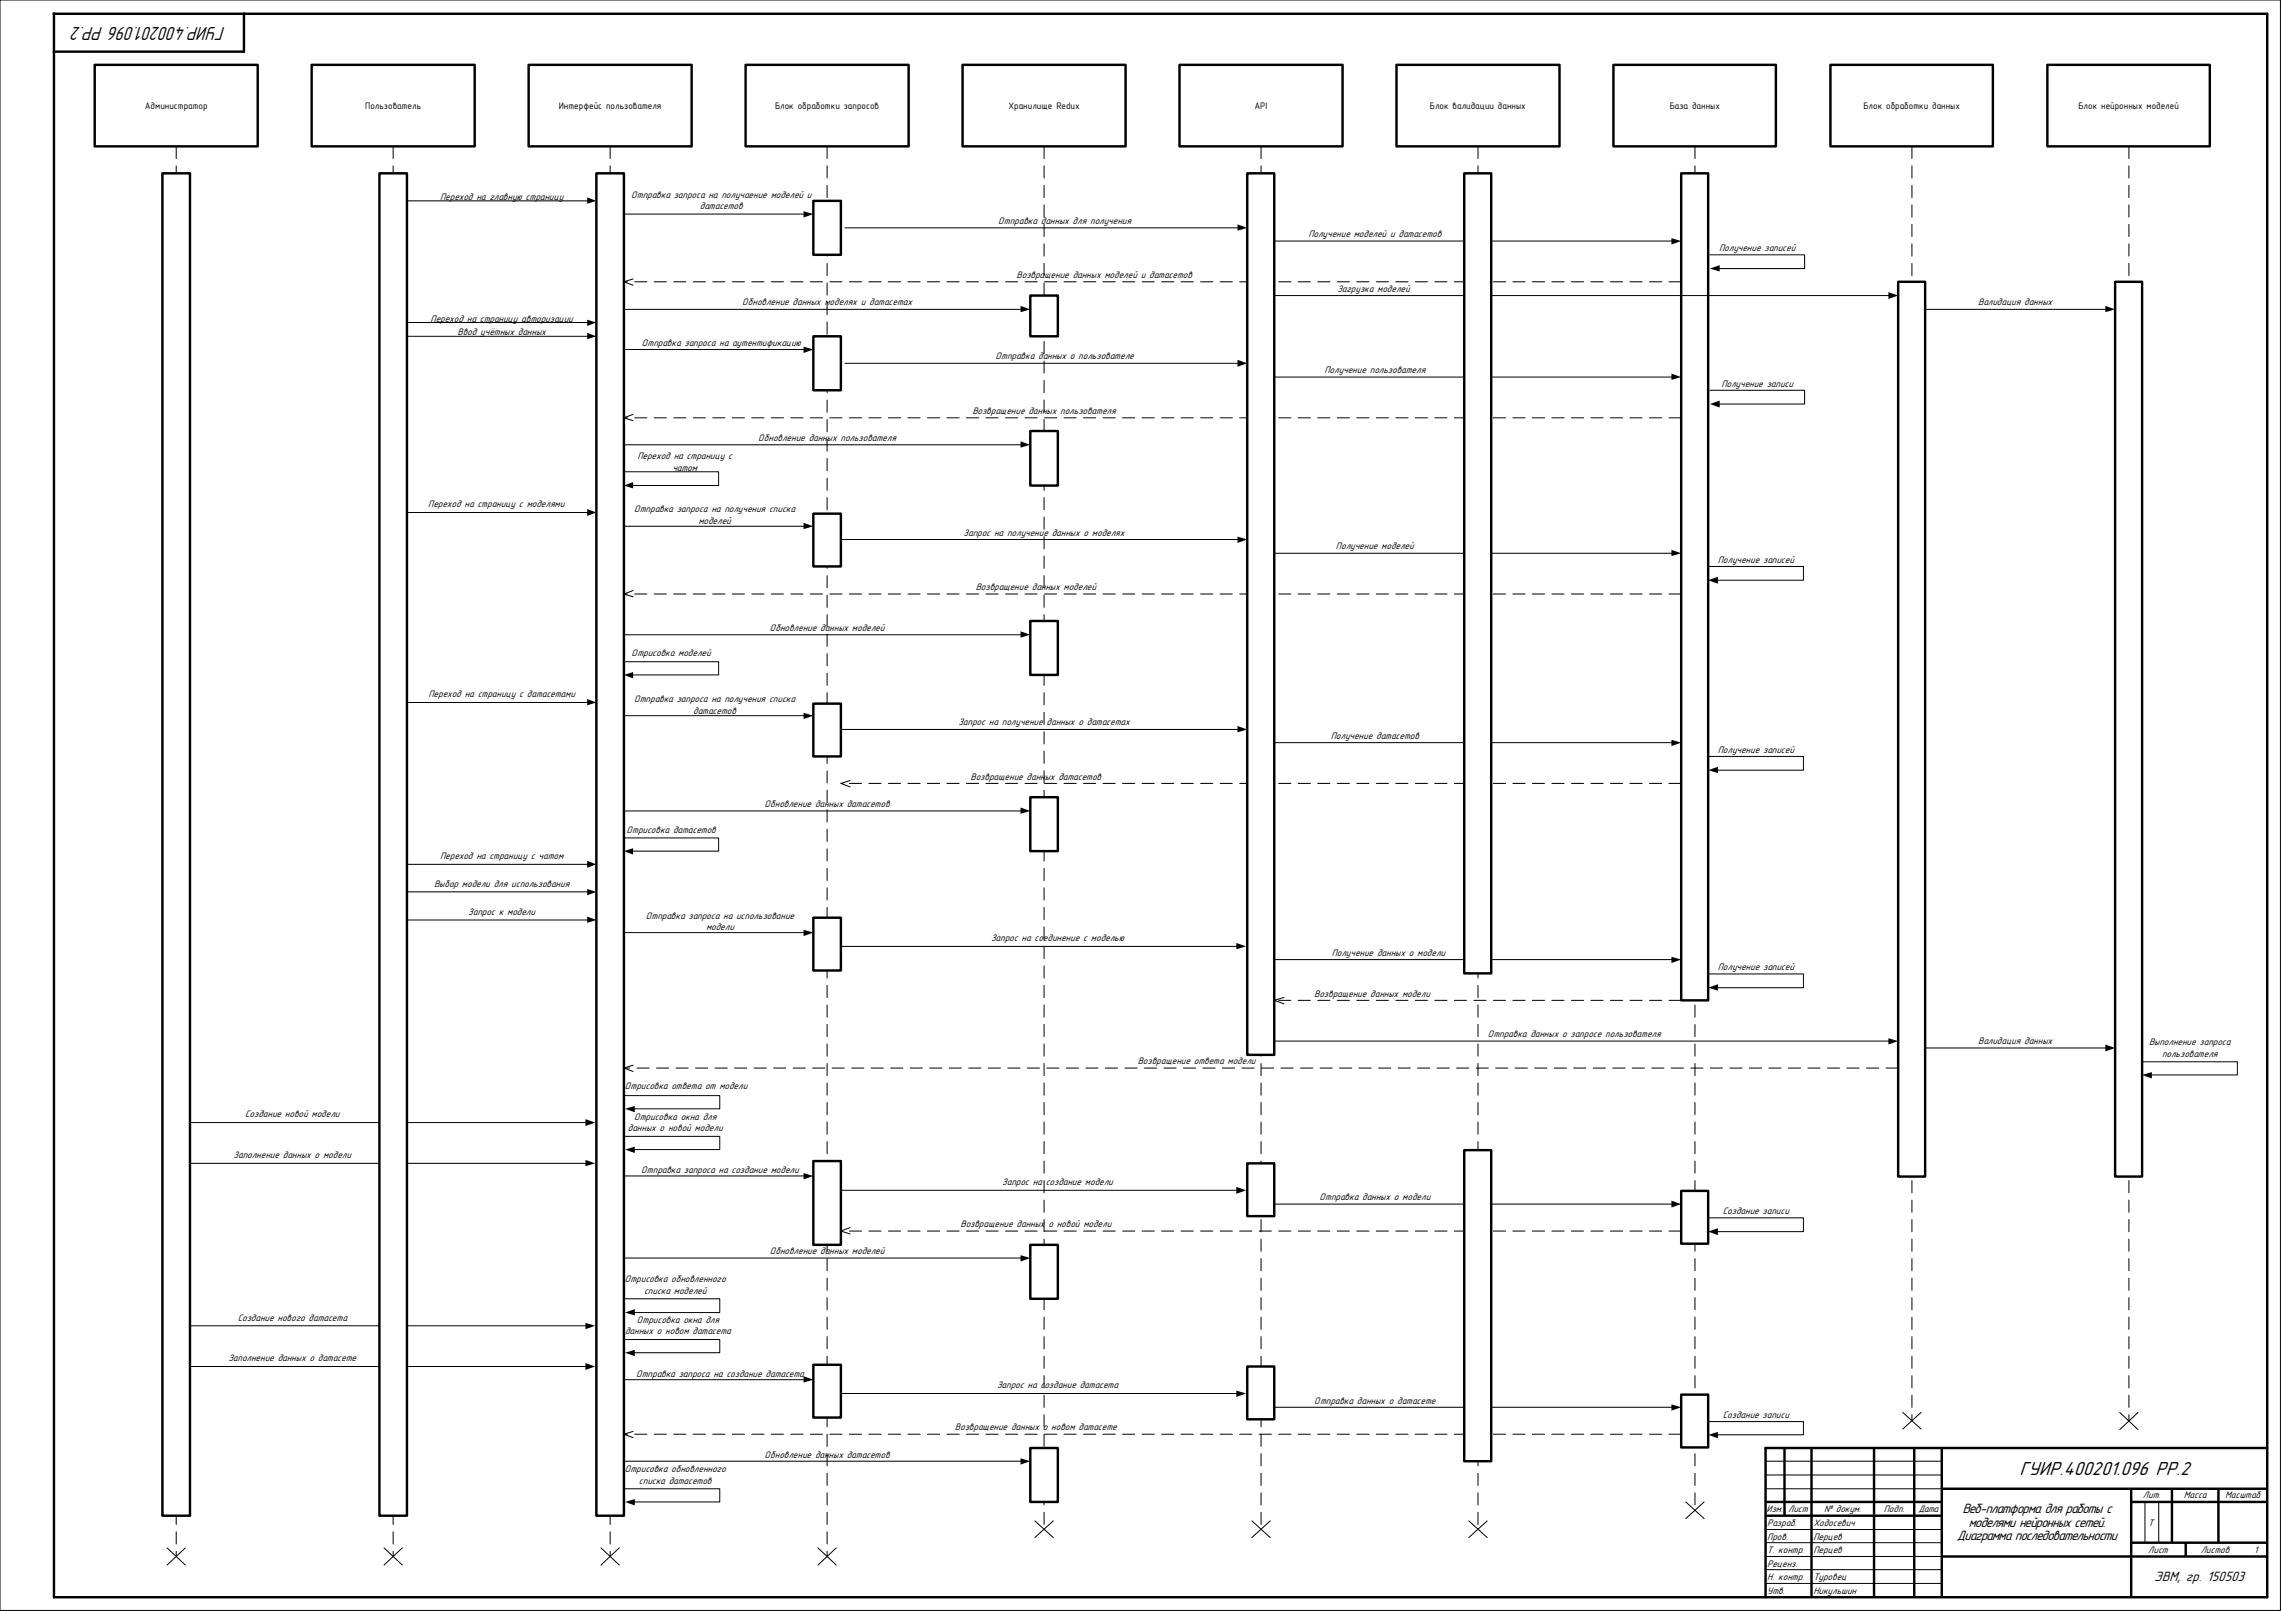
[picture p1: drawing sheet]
<svg xmlns="http://www.w3.org/2000/svg" width="841mm" height="594mm" viewBox="0 0 841 594" stroke-linecap="round" stroke-linejoin="round" font-family="sans-serif">
<defs><g id="words">
<text font-size="7.4" x="744.7" y="544">ГУИР.400201.096 РР.2</text>
<text font-size="7.3" x="83.2" y="9.9" transform="rotate(-180 83.2 9.9)">ГУИР.400201.096 РР.2</text>
<g font-size="5.3">
<text x="723.7" y="558.1">Веб-платформа для работы с</text>
<text x="725.9" y="563.1">моделями нейронных сетей.</text>
<text x="721.6" y="568.1">Диаграмма последовательности</text>
<text x="794.4" y="583">ЭВМ, гр. 150503</text>
</g>
<g font-size="3.7">
<text x="162.3" y="73.6">Переход на главную страницу</text>
<text x="232.7" y="73">Отправка запроса на получаение моделей и</text>
<text x="258.1" y="77.1">датасетов</text>
<text x="368.1" y="82.6">Отправка д</text>
<text x="385.5" y="82.6">анных для получения</text>
<text x="482.5" y="87.5">Получение моделей и датасетов</text>
<text x="634" y="92.6">Получение записей</text>
<text x="374.9" y="102.5">Возвра</text>
<text x="385.1" y="102.5">щение данных моделей и датасетов</text>
<text x="493.2" y="107.6">Загрузка моделей</text>
<text x="273.7" y="112.6">Обновление данных м</text>
<text x="305.9" y="112.6">оделях и датасетах</text>
<text x="729.5" y="112.6">Валидация данных</text>
<text x="158.8" y="118.6">Переход на страницу авторизации</text>
<text x="168.7" y="123.6">Ввод учётных данных</text>
<text x="236.7" y="127.6">Отправка запроса на аутентификацию</text>
<text x="367.1" y="132.5">Отправка данных о пользователе</text>
<text x="488.4" y="137.6">Получение пользователя</text>
<text x="634.8" y="142.6">Получение записи</text>
<text x="358.6" y="152.6">Возвращение данн</text>
<text x="386" y="152.6">ых пользователя</text>
<text x="279.6" y="162.5">Обновление данных пользователя</text>
<text x="235" y="169.4">Переход на страницу с</text>
<text x="248" y="173.7">чатом</text>
<text x="157.9" y="187">Переход на страницу с моделями</text>
<text x="233.8" y="189">Отправка запроса на получения списка</text>
<text x="257.5" y="193.1">моделей</text>
<text x="355.4" y="197.5">Запрос на получение данных о моделях</text>
<text x="492.7" y="202.6">Получение моделей</text>
<text x="633.5" y="207.5">Получение записей</text>
<text x="359.8" y="217.6">Возвращение дан</text>
<text x="385.5" y="217.6">ных моделей</text>
<text x="283.9" y="232.6">Обновление да</text>
<text x="305.8" y="232.6">нных моделей</text>
<text x="232.9" y="242.1">Отрисовка моделей</text>
<text x="158" y="257.1">Переход на страницу с датасетами</text>
<text x="233.8" y="258.9">Отправка запроса на получения списка</text>
<text x="255.6" y="263.2">датасетов</text>
<text x="353.4" y="267.6">Запрос на получение</text>
<text x="386" y="267.6">данных о датасетах</text>
<text x="490.7" y="272.5">Получение датасетов</text>
<text x="633.5" y="277.6">Получение записей</text>
<text x="357.9" y="287.5">Возвращение данн</text>
<text x="385.3" y="287.5">ых датасетов</text>
<text x="282" y="297.6">Обновление дан</text>
<text x="305.6" y="297.6">ных датасетов</text>
<text x="231" y="307.1">Отрисовка датасетов</text>
<text x="162.3" y="316.8">Переход на страницу с чатом</text>
<text x="160.1" y="327">Выбор модели для использования</text>
<text x="172.7" y="337.3">Запрос к модели</text>
<text x="238.2" y="338.9">Отправка запроса на использование</text>
<text x="260.4" y="343.2">модели</text>
<text x="365.5" y="347">Запрос на соединение с моделью</text>
<text x="491.1" y="352.5">Получение данных о модели</text>
<text x="633.5" y="357.7">Получение записей</text>
<text x="484.6" y="367.5">Возвращение данных модели</text>
<text x="548.6" y="382.5">Отправка данных о запросе пользователя</text>
<text x="729.5" y="385">Валидация данных</text>
<text x="792.5" y="385.4">Выполнение запроса</text>
<text x="797.3" y="389.7">пользователя</text>
<text x="419.6" y="392.5">Возвращение ответа модели</text>
<text x="230.4" y="401.5">Отрисовка ответа от модели</text>
<text x="90.4" y="412.1">Создание новой модели</text>
<text x="233.8" y="413">Отрисовка окна для</text>
<text x="231.5" y="417.1">данных о новой модели</text>
<text x="86.2" y="427.1">Заполнение данных о модели</text>
<text x="236.5" y="432.7">Отправка запроса на создание модели</text>
<text x="369.6" y="437">Запрос на</text>
<text x="385.6" y="437">создание модели</text>
<text x="486.6" y="442.7">Отправка данных о модели</text>
<text x="635.3" y="447.8">Создание записи</text>
<text x="354.2" y="452.6">Возвращение данных</text>
<text x="386.6" y="452.6">о новой модели</text>
<text x="283.9" y="462.6">Обновление да</text>
<text x="305.8" y="462.6">нных моделей</text>
<text x="230.4" y="473">Отрисовка обновленного</text>
<text x="237.5" y="477.1">списка моделей</text>
<text x="87.6" y="487">Создание нового датасета</text>
<text x="234.8" y="488">Отрисовка окна для</text>
<text x="230.5" y="492.1">данных о новом датасета</text>
<text x="84.2" y="502">Заполнение данных о датасете</text>
<text x="234.6" y="507.7">Отправка запроса на создание датасета</text>
<text x="367.7" y="512">Запрос на с</text>
<text x="385.2" y="512">оздание датасета</text>
<text x="484.7" y="517.6">Отправка данных о датасете</text>
<text x="352.2" y="527.6">Возвращение данных о новом датасете</text>
<text x="635.3" y="522.8">Создание записи</text>
<text x="282" y="537.5">Обновление дан</text>
<text x="305.6" y="537.5">ных датасетов</text>
<text x="230.4" y="542.9">Отрисовка обновленного</text>
<text x="235.6" y="547.2">списка датасетов</text>
<text x="651.5" y="557.6">Изм.</text>
<text x="659.4" y="557.6">Лист</text>
<text x="672.7" y="557.6">№ докум.</text>
<text x="694.7" y="557.6">Подп.</text>
<text x="707.5" y="557.6">Дата</text>
<text x="790.3" y="552.5">Лит.</text>
<text x="805.3" y="552.5">Масса</text>
<text x="820.5" y="552.5">Масштаб</text>
<text x="651.7" y="562.9">Разраб.</text>
<text x="668.7" y="562.9">Ходосевич</text>
<text x="792.2" y="562.9">Т</text>
<text x="651.7" y="567.9">Пров.</text>
<text x="668.7" y="567.9">Перцев</text>
<text x="651.7" y="572.9">Т. контр.</text>
<text x="668.7" y="572.9">Перцев</text>
<text x="792.2" y="572.7">Лист</text>
<text x="811.6" y="572.7">Листов</text>
<text x="831.2" y="572.7">1</text>
<text x="651.7" y="577.9">Реценз.</text>
<text x="651.7" y="582.9">Н. контр.</text>
<text x="651.7" y="587.9">Утв.</text>
<text x="668.7" y="582.9">Туровец</text>
<text x="668.7" y="587.9">Никульшин</text>
</g>
<g font-size="3.5">
<text x="53.4" y="40.1">Администратор</text>
<text x="134.7" y="40.1">Пользователь</text>
<text x="206.1" y="40.1">Интерфейс пользователя</text>
<text x="285.8" y="40.1">Блок обработки запросов</text>
<text x="371.9" y="40.1">Хранилище Redux</text>
<text x="462.6" y="40.1">API</text>
<text x="527.3" y="40.1">Блок валидации данных</text>
<text x="615.7" y="40.1">База данных</text>
<text x="687.2" y="40.1">Блок обработки данных</text>
<text x="766.5" y="40.1">Блок нейронных моделей</text>
</g>
</g></defs>
<path d="M65 54v520M145 54v520M225 54v520M305 54v520M385 54v510.1M465 54v510.1M545 54v510.1M625.1 54v502.9M705.1 54v470.1M620 154.1h-389.9" fill="none" stroke="#000" stroke-width=".37" stroke-dasharray="4.5 2.7"/>
<g fill="none" stroke="#000" stroke-width=".37">
<path d="M0 0h841v593.9h-841zM233.5 152.8l-3.4 1.3 3.4 1.1M651.1 538.9h65M701.7 520.9l6.7 6.1M708.4 520.9l-6.7 6.1M651.1 544h65M651.1 549.1h65M791 553.9v15.1M796.1 553.9v15.1M301.6 570.9l6.8 6.3M308.4 570.9l-6.8 6.3M651.1 564.1h65"/>
<path d="M651.1 569h65M651.1 574h65M651.1 578.9h65M651.1 584h65"/>
</g>
<path d="M19.9 5.1h816.2v584h-816.2zM90 5.1v14h-70.1M836.1 534h-185v55.1" fill="none" stroke="#000" stroke-width=".9"/>
<g fill="none" stroke="#000" stroke-width=".9" stroke-linecap="butt">
<path d="M658.1 534v25M668 534v55.1M691.1 534v55.1M705.9 534v55.1M716.1 534v55.1M651.1 553.9h65M651.1 559h65M716.1 549.1h120M785.9 549.1v40M785.9 553.9h50.2M800.9 549.1v19.9M818.1 549.1v19.9"/>
<path d="M716.1 574h120M785.9 569h50.2M806 569v5"/>
</g>
<path d="M219.9 63.9h10.2v495.1h-10.2z" fill-rule="evenodd" fill="#fff"/>
<path d="M219.9 63.9h10.2v495.1h-10.2z" fill="none" stroke="#000" stroke-width=".9"/>
<path d="M59.9 63.9h10.2v495.1h-10.2z" fill-rule="evenodd" fill="#fff"/>
<path d="M59.9 63.9h10.2v495.1h-10.2z" fill="none" stroke="#000" stroke-width=".9"/>
<g fill="none" stroke="#000" stroke-width=".37">
<path d="M150.1 124h66.6M230.1 128.9h66.7M630.6 143.9h34.9v5.1h-31.8M781.7 520.9l6.8 6.4M788.5 520.9l-6.8 6.4M621.7 553.9l6.7 6.2M628.4 553.9l-6.7 6.2M61.6 570.9l6.8 6.3M68.4 570.9l-6.8 6.3M141.6 570.9l6.8 6.3M148.4 570.9l-6.8 6.3M221.6 570.9l6.8 6.3"/>
<path d="M228.4 570.9l-6.8 6.3M381.6 560.9l6.8 6.2M388.4 560.9l-6.8 6.2M461.6 560.9l6.8 6.2M468.4 560.9l-6.8 6.2M541.7 560.9l6.7 6.2M548.4 560.9l-6.7 6.2"/>
</g>
<path d="M216.5 122.8l3.4 1.2-3.4 1.1zM296.3 127.8l3.6 1.1-3.6 1.3zM630.6 149l3.6-1.3v2.6z" fill="#000"/>
<path d="M785.1 54v470.1" fill="none" stroke="#000" stroke-width=".37" stroke-dasharray="4.5 2.7"/>
<path d="M34.9 23.9h60.1v30.1h-60.1z" fill-rule="evenodd" fill="#fff"/>
<path d="M34.9 23.9h60.1v30.1h-60.1z" fill="none" stroke="#000" stroke-width=".9"/>
<path d="M114.9 23.9h60.1v30.1h-60.1z" fill-rule="evenodd" fill="#fff"/>
<path d="M114.9 23.9h60.1v30.1h-60.1z" fill="none" stroke="#000" stroke-width=".9"/>
<path d="M194.9 23.9h60.2v30.1h-60.2z" fill-rule="evenodd" fill="#fff"/>
<path d="M194.9 23.9h60.2v30.1h-60.2z" fill="none" stroke="#000" stroke-width=".9"/>
<path d="M275 23.9h60.1v30.1h-60.1z" fill-rule="evenodd" fill="#fff"/>
<path d="M275 23.9h60.1v30.1h-60.1z" fill="none" stroke="#000" stroke-width=".9"/>
<path d="M355 23.9h60.1v30.1h-60.1z" fill-rule="evenodd" fill="#fff"/>
<path d="M355 23.9h60.1v30.1h-60.1z" fill="none" stroke="#000" stroke-width=".9"/>
<path d="M435 23.9h60.1v30.1h-60.1z" fill-rule="evenodd" fill="#fff"/>
<path d="M435 23.9h60.1v30.1h-60.1z" fill="none" stroke="#000" stroke-width=".9"/>
<path d="M515 23.9h60.1v30.1h-60.1z" fill-rule="evenodd" fill="#fff"/>
<path d="M515 23.9h60.1v30.1h-60.1z" fill="none" stroke="#000" stroke-width=".9"/>
<path d="M595 23.9h59.9v30.1h-59.9z" fill-rule="evenodd" fill="#fff"/>
<path d="M595 23.9h59.9v30.1h-59.9z" fill="none" stroke="#000" stroke-width=".9"/>
<path d="M675 23.9h59.9v30.1h-59.9z" fill-rule="evenodd" fill="#fff"/>
<path d="M675 23.9h59.9v30.1h-59.9z" fill="none" stroke="#000" stroke-width=".9"/>
<path d="M755 23.9h59.9v30.1h-59.9z" fill-rule="evenodd" fill="#fff"/>
<path d="M755 23.9h59.9v30.1h-59.9z" fill="none" stroke="#000" stroke-width=".9"/>
<path d="M620 63.9h9.9v305h-9.9z" fill-rule="evenodd" fill="#fff"/>
<path d="M620 63.9h9.9v305h-9.9z" fill="none" stroke="#000" stroke-width=".9"/>
<path d="M311.6 134h145.2" fill="none" stroke="#000" stroke-width=".37"/>
<path d="M456.4 132.7l3.6 1.3-3.6 1.3z" fill="#000"/>
<path d="M299.9 124h10.2v19.9h-10.2z" fill-rule="evenodd" fill="#fff"/>
<path d="M299.9 124h10.2v19.9h-10.2z" fill="none" stroke="#000" stroke-width=".9"/>
<path d="M379.9 159h10.2v20.1h-10.2z" fill-rule="evenodd" fill="#fff"/>
<path d="M379.9 159h10.2v20.1h-10.2z" fill="none" stroke="#000" stroke-width=".9"/>
<path d="M230.1 174h34.9v5.1h-31.7M230.1 164h146.7M150.1 189h66.6M230.1 194.1h66.7" fill="none" stroke="#000" stroke-width=".37"/>
<path d="M376.3 162.8l3.6 1.2-3.6 1.1zM216.5 187.7l3.4 1.3-3.4 1.3zM230.1 179.1l3.4-1.3v2.3zM296.3 192.8l3.6 1.3-3.6 1.1z" fill="#000"/>
<path d="M299.9 189.4h10.2v19.5h-10.2z" fill-rule="evenodd" fill="#fff"/>
<path d="M299.9 189.4h10.2v19.5h-10.2z" fill="none" stroke="#000" stroke-width=".9"/>
<path d="M310.1 199h146.7M233.5 217.8l-3.4 1.3 3.4 1M469.9 204h146.9M629.9 208.9h35.2v5.1h-31.8" fill="none" stroke="#000" stroke-width=".37"/>
<path d="M456.4 197.9l3.6 1.1-3.6 1.2zM616.4 202.8l3.6 1.2-3.6 1.1zM629.9 214l3.6-1.3v2.6z" fill="#000"/>
<path d="M620 219.1h-389.9" fill="none" stroke="#000" stroke-width=".37" stroke-dasharray="4.5 2.7"/>
<path d="M379.9 229h10.2v19.9h-10.2z" fill-rule="evenodd" fill="#fff"/>
<path d="M379.9 229h10.2v19.9h-10.2z" fill="none" stroke="#000" stroke-width=".9"/>
<path d="M230.1 234.1h146.7M150.1 259.1h66.6M230.1 244.1h34.9v4.8h-31.7M230.1 263.9h66.7" fill="none" stroke="#000" stroke-width=".37"/>
<path d="M376.3 232.8l3.6 1.3-3.6 1.1zM216.5 257.8l3.4 1.3-3.4 1zM230.1 248.9l3.4-1v2.3zM296.3 262.9l3.6 1-3.6 1.3z" fill="#000"/>
<path d="M299.9 259.5h10.2v19.5h-10.2z" fill-rule="evenodd" fill="#fff"/>
<path d="M299.9 259.5h10.2v19.5h-10.2z" fill="none" stroke="#000" stroke-width=".9"/>
<path d="M310.1 269h146.7M469.9 273.9h146.9M629.9 279h35.2v5.1h-31.8M313.5 287.9l-3.4 1 3.4 1.3" fill="none" stroke="#000" stroke-width=".37"/>
<path d="M456.4 267.8l3.6 1.2-3.6 1.1zM616.4 272.8l3.6 1.1-3.6 1.3zM629.9 284.1l3.6-1.3v2.3z" fill="#000"/>
<path d="M620 288.9h-309.9" fill="none" stroke="#000" stroke-width=".37" stroke-dasharray="4.5 2.7"/>
<path d="M379.9 294h10.2v19.9h-10.2z" fill-rule="evenodd" fill="#fff"/>
<path d="M379.9 294h10.2v19.9h-10.2z" fill="none" stroke="#000" stroke-width=".9"/>
<path d="M230.1 299.1h146.7M150.1 318.8h66.6M230.1 309h34.9v4.9h-31.7M150.1 328.9h66.6M230.1 344h66.7" fill="none" stroke="#000" stroke-width=".37"/>
<path d="M376.3 297.8l3.6 1.3-3.6 1zM216.5 317.5l3.4 1.3-3.4 1.2zM230.1 313.9l3.4-1.1v2.4zM216.5 327.9l3.4 1-3.4 1.3zM296.3 342.9l3.6 1.1-3.6 1.2z" fill="#000"/>
<path d="M299.9 338.5h10.2v19.4h-10.2z" fill-rule="evenodd" fill="#fff"/>
<path d="M299.9 338.5h10.2v19.4h-10.2z" fill="none" stroke="#000" stroke-width=".9"/>
<g fill="none" stroke="#000" stroke-width=".37">
<path d="M150.1 339.3h66.6M310.5 349h145.6M469.9 353.9h146.9M629.9 359.2h35.2v5.1h-31.8M473.5 367.9l-3.6 1 3.6 1.3M233.5 392.9l-3.4 1 3.4 1.3M469.9 384h226.9M709.9 386.5h66.9M789.9 391.6h35.2v4.9h-31.8M70.1 414h146.2M230.5 404.1h34.9v4.8h-31.7M230.5 419.1h34.9v4.9h-31.7"/>
<path d="M70.1 429h146.2M230.1 433.7h66.7"/>
</g>
<path d="M216.5 338l3.4 1.3-3.4 1.1zM455.9 347.8l3.6 1.2-3.6 1.1zM616.4 352.8l3.6 1.1-3.6 1.3zM629.9 364.3l3.6-1.3v2.3zM696.4 382.9l3.6 1.1-3.6 1.2zM776.4 385.2l3.6 1.3-3.6 1.3zM789.9 396.5l3.6-1.1v2.3zM215.9 412.7l3.6 1.3-3.6 1.3zM230.5 408.9l3.6-1v2.3zM215.9 427.8l3.6 1.2-3.6 1.1zM230.5 424l3.6-1.1v2.3zM296.3 432.6l3.6 1.1-3.6 1.3z" fill="#000"/>
<path d="M620 368.9h-150.1M700 393.9h-469.9" fill="none" stroke="#000" stroke-width=".37" stroke-dasharray="4.5 2.7"/>
<path d="M299.9 428.2h10.2v30.9h-10.2z" fill-rule="evenodd" fill="#fff"/>
<path d="M299.9 428.2h10.2v30.9h-10.2z" fill="none" stroke="#000" stroke-width=".9"/>
<path d="M460 429h9.9v19.5h-9.9z" fill-rule="evenodd" fill="#fff"/>
<path d="M460 429h9.9v19.5h-9.9z" fill="none" stroke="#000" stroke-width=".9"/>
<path d="M310.5 439h145.6" fill="none" stroke="#000" stroke-width=".37"/>
<path d="M455.9 437.7l3.6 1.3-3.6 1.3z" fill="#000"/>
<path d="M620 439.2h9.9v19.5h-9.9z" fill-rule="evenodd" fill="#fff"/>
<path d="M620 439.2h9.9v19.5h-9.9z" fill="none" stroke="#000" stroke-width=".9"/>
<path d="M313.5 452.8l-3.4 1.2 3.4 1.1M469.9 444.1h146.9M629.9 449.2h35.2v5h-31.8" fill="none" stroke="#000" stroke-width=".37"/>
<path d="M616.4 442.8l3.6 1.3-3.6 1.2zM629.9 454.2l3.6-1.2v2.5z" fill="#000"/>
<path d="M620 454h-309.9" fill="none" stroke="#000" stroke-width=".37" stroke-dasharray="4.5 2.7"/>
<path d="M379.9 459.1h10.2v19.9h-10.2z" fill-rule="evenodd" fill="#fff"/>
<path d="M379.9 459.1h10.2v19.9h-10.2z" fill="none" stroke="#000" stroke-width=".9"/>
<path d="M230.1 464h146.7M230.5 479h34.9v5.1h-31.7M70.1 488.9h146.2M230.5 494h34.9v4.9h-31.7M70.1 504h146.2M230.1 508.8h66.7" fill="none" stroke="#000" stroke-width=".37"/>
<path d="M376.3 462.9l3.6 1.1-3.6 1.2zM215.9 487.9l3.6 1-3.6 1.3zM230.5 484.1l3.6-1.3v2.3zM215.9 502.7l3.6 1.3-3.6 1.2zM230.5 498.9l3.6-1.1v2.4zM296.3 507.6l3.6 1.2-3.6 1.1z" fill="#000"/>
<path d="M299.9 503.3h10.2v19.5h-10.2z" fill-rule="evenodd" fill="#fff"/>
<path d="M299.9 503.3h10.2v19.5h-10.2z" fill="none" stroke="#000" stroke-width=".9"/>
<path d="M460 504h9.9v19.5h-9.9z" fill-rule="evenodd" fill="#fff"/>
<path d="M460 504h9.9v19.5h-9.9z" fill="none" stroke="#000" stroke-width=".9"/>
<path d="M310.5 513.9h145.6" fill="none" stroke="#000" stroke-width=".37"/>
<path d="M455.9 512.9l3.6 1-3.6 1.3z" fill="#000"/>
<path d="M620 514.3h9.9v19.5h-9.9z" fill-rule="evenodd" fill="#fff"/>
<path d="M620 514.3h9.9v19.5h-9.9z" fill="none" stroke="#000" stroke-width=".9"/>
<path d="M469.9 519h146.9M233.5 527.9l-3.4 1.1 3.4 1.2M629.9 524.3h35.2v4.9h-31.8" fill="none" stroke="#000" stroke-width=".37"/>
<path d="M616.4 517.9l3.6 1.1-3.6 1.3zM629.9 529.2l3.6-1.1v2.3z" fill="#000"/>
<path d="M620 529h-389.9" fill="none" stroke="#000" stroke-width=".37" stroke-dasharray="4.5 2.7"/>
<path d="M379.9 534h10.2v19.9h-10.2z" fill-rule="evenodd" fill="#fff"/>
<path d="M379.9 534h10.2v19.9h-10.2z" fill="none" stroke="#000" stroke-width=".9"/>
<path d="M469.9 139.1h146.9M230.1 538.9h146.7M230.5 549.1h34.9v4.8h-31.7" fill="none" stroke="#000" stroke-width=".37"/>
<path d="M616.4 137.8l3.6 1.3-3.6 1zM376.3 537.8l3.6 1.1-3.6 1.3zM230.5 553.9l3.6-1v2.3z" fill="#000"/>
<path d="M780 103.9h9.9v330h-9.9z" fill-rule="evenodd" fill="#fff"/>
<path d="M780 103.9h9.9v330h-9.9z" fill="none" stroke="#000" stroke-width=".9"/>
<path d="M150.1 74.1h66.6M230.1 79h66.7M311.6 84h145.2M150.1 119h66.6" fill="none" stroke="#000" stroke-width=".37"/>
<path d="M216.5 72.8l3.4 1.3-3.4 1zM296.3 77.9l3.6 1.1-3.6 1.2zM456.4 82.8l3.6 1.2-3.6 1.1zM216.5 117.9l3.4 1.1-3.4 1.2z" fill="#000"/>
<path d="M299.9 74.1h10.2v19.9h-10.2z" fill-rule="evenodd" fill="#fff"/>
<path d="M299.9 74.1h10.2v19.9h-10.2z" fill="none" stroke="#000" stroke-width=".9"/>
<path d="M469.9 88.9h146.9M630.6 94h34.9v5.1h-31.8M233.5 102.9l-3.4 1 3.4 1.3M469.9 109h226.9" fill="none" stroke="#000" stroke-width=".37"/>
<path d="M616.4 87.8l3.6 1.1-3.6 1.3zM630.6 99.1l3.6-1.3v2.3zM696.4 107.7l3.6 1.3-3.6 1.3z" fill="#000"/>
<path d="M620 103.9h-389.9" fill="none" stroke="#000" stroke-width=".37" stroke-dasharray="4.5 2.7"/>
<path d="M700 103.9h9.9v330h-9.9z" fill-rule="evenodd" fill="#fff"/>
<path d="M700 103.9h9.9v330h-9.9z" fill="none" stroke="#000" stroke-width=".9"/>
<path d="M379.9 109h10.2v15h-10.2z" fill-rule="evenodd" fill="#fff"/>
<path d="M379.9 109h10.2v15h-10.2z" fill="none" stroke="#000" stroke-width=".9"/>
<path d="M230.1 114.1h146.7M709.9 114.1h66.9" fill="none" stroke="#000" stroke-width=".37"/>
<path d="M376.3 112.8l3.6 1.3-3.6 1zM776.4 112.8l3.6 1.3-3.6 1z" fill="#000"/>
<path d="M540 63.9h9.9v295.1h-9.9z" fill-rule="evenodd" fill="#fff"/>
<path d="M540 63.9h9.9v295.1h-9.9z" fill="none" stroke="#000" stroke-width=".9"/>
<path d="M540 424.2h9.9v114.7h-9.9z" fill-rule="evenodd" fill="#fff"/>
<path d="M540 424.2h9.9v114.7h-9.9z" fill="none" stroke="#000" stroke-width=".9"/>
<path d="M139.9 63.9h10.2v495.1h-10.2z" fill-rule="evenodd" fill="#fff"/>
<path d="M139.9 63.9h10.2v495.1h-10.2z" fill="none" stroke="#000" stroke-width=".9"/>
<path d="M460 63.9h9.9v325.1h-9.9z" fill-rule="evenodd" fill="#fff"/>
<path d="M460 63.9h9.9v325.1h-9.9z" fill="none" stroke="#000" stroke-width=".9"/>
<use href="#words"/>
</svg>
